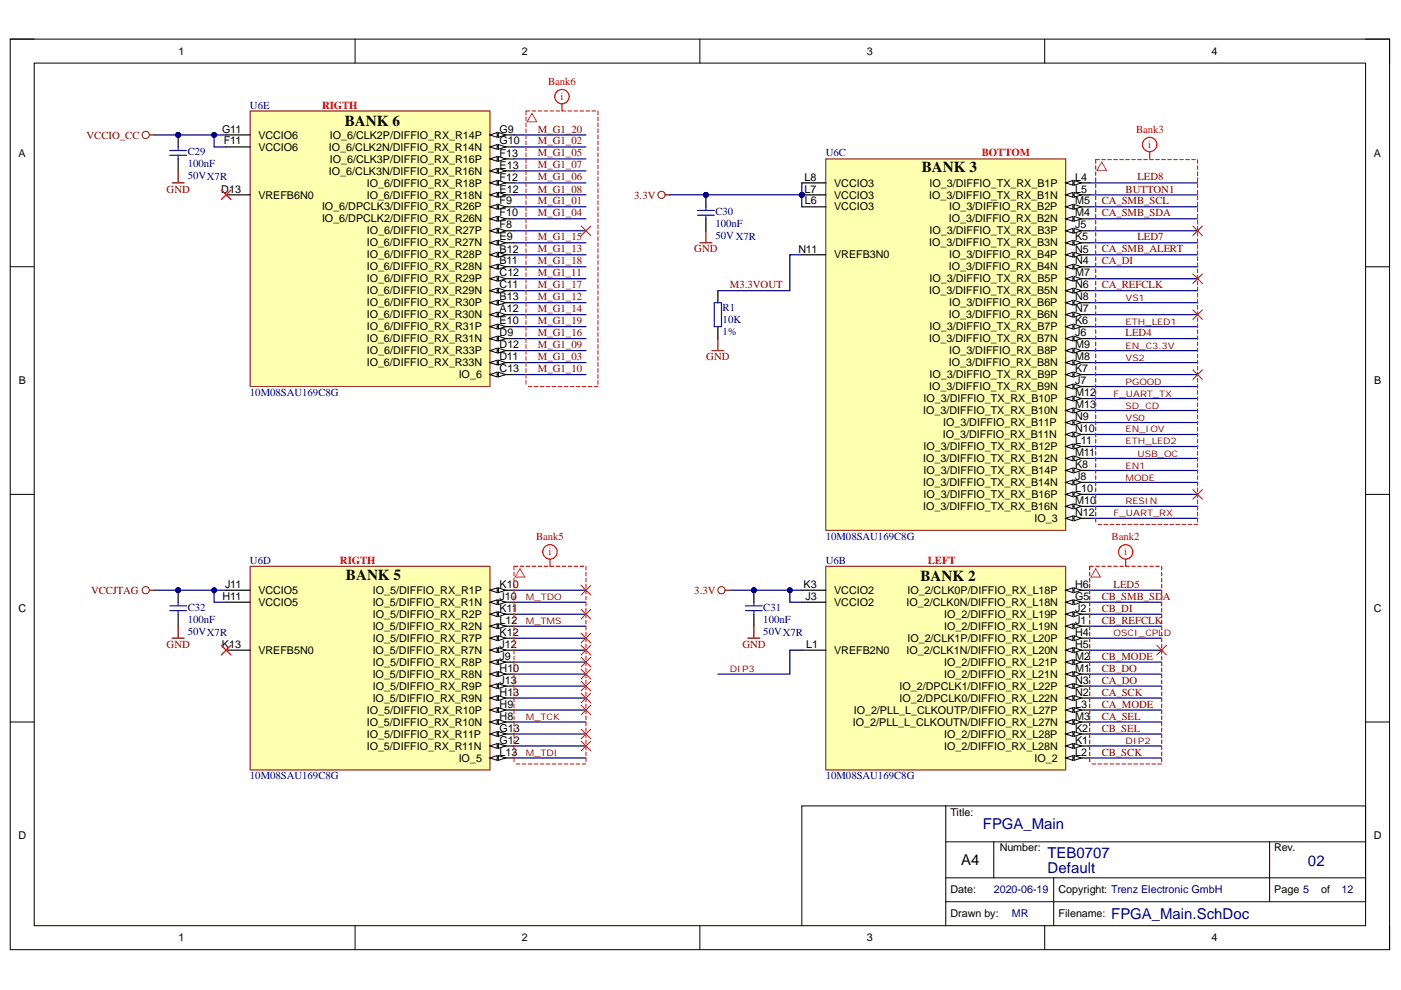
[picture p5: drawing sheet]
<svg xmlns="http://www.w3.org/2000/svg" width="297mm" height="210mm" viewBox="0 0 297 210" stroke-linecap="round" stroke-linejoin="round" font-family="sans-serif">
<defs><g id="words">
<g font-size="3.2">
<text x="73.1" y="26.6">BANK 6</text>
<text x="195.4" y="36.6">BANK 3</text>
<text x="73.3" y="122.9">BANK 5</text>
<text x="195.2" y="123.2">BANK 2</text>
<text x="203.8" y="183.4">A4</text>
</g>
<g font-size="3.2" fill="#000080">
<text x="208.4" y="175.8">FPGA_Main</text>
<text x="222.1" y="185.2">Default</text>
<text x="222.1" y="181.9">TEB0707</text>
<text x="277.3" y="183.6">02</text>
<text x="235.6" y="194.8">FPGA_Main.SchDoc</text>
</g>
<g font-size="2.3">
<text x="37.9" y="11.6">1</text>
<text x="110.7" y="11.6">2</text>
<text x="183.8" y="11.6">3</text>
<text x="256.9" y="11.6">4</text>
<text x="47.1" y="28.1">G11</text>
<text x="54.8" y="29.4">VCCIO6</text>
<text x="69.9" y="29.4">IO_6/CLK2P/DIFFIO_RX_R14P</text>
<text x="105.9" y="28.1">G9</text>
<text x="3.9" y="33.2">A</text>
<text x="47.5" y="30.6">F11</text>
<text x="54.8" y="31.9">VCCIO6</text>
<text x="69.8" y="31.9">IO_6/CLK2N/DIFFIO_RX_R14N</text>
<text x="69.9" y="34.5">IO_6/CLK3P/DIFFIO_RX_R16P</text>
<text x="105.9" y="30.6">G10</text>
<text x="105.9" y="33.2">F13</text>
<text x="105.9" y="35.8">E13</text>
<text x="291.3" y="33.2">A</text>
<text x="46.9" y="40.8">D13</text>
<text x="69.8" y="37">IO_6/CLK3N/DIFFIO_RX_R16N</text>
<text x="77.8" y="39.6">IO_6/DIFFIO_RX_R18P</text>
<text x="105.9" y="38.3">F12</text>
<text x="105.9" y="40.8">E12</text>
<text x="170.6" y="38.3">L8</text>
<text x="170.6" y="40.8">L7</text>
<text x="176.9" y="39.6">VCCIO3</text>
<text x="197.1" y="39.6">IO_3/DIFFIO_TX_RX_B1P</text>
<text x="228" y="40.8">L5</text>
<text x="228" y="38.3">L4</text>
<text x="54.8" y="42.1">VREFB6N0</text>
<text x="68.3" y="44.6">IO_6/DPCLK3/DIFFIO_RX_R26P</text>
<text x="68.3" y="47.2">IO_6/DPCLK2/DIFFIO_RX_R26N</text>
<text x="77.7" y="42.1">IO_6/DIFFIO_RX_R18N</text>
<text x="105.9" y="43.4">F9</text>
<text x="105.9" y="45.9">F10</text>
<text x="170.6" y="43.4">L6</text>
<text x="176.9" y="42.1">VCCIO3</text>
<text x="176.9" y="44.6">VCCIO3</text>
<text x="197" y="42.1">IO_3/DIFFIO_TX_RX_B1N</text>
<text x="201.2" y="47.2">IO_3/DIFFIO_RX_B2N</text>
<text x="201.2" y="44.6">IO_3/DIFFIO_RX_B2P</text>
<text x="228" y="45.9">M4</text>
<text x="228" y="43.4">M5</text>
<text x="77.7" y="52.2">IO_6/DIFFIO_RX_R27N</text>
<text x="77.8" y="49.7">IO_6/DIFFIO_RX_R27P</text>
<text x="105.9" y="48.4">F8</text>
<text x="105.9" y="53.5">B12</text>
<text x="105.9" y="51">E9</text>
<text x="169.3" y="53.5">N11</text>
<text x="197" y="52.2">IO_3/DIFFIO_TX_RX_B3N</text>
<text x="197.1" y="49.7">IO_3/DIFFIO_TX_RX_B3P</text>
<text x="228" y="51">K5</text>
<text x="228" y="48.4">J5</text>
<text x="228" y="53.5">N5</text>
<text x="77.7" y="57.3">IO_6/DIFFIO_RX_R28N</text>
<text x="77.8" y="54.8">IO_6/DIFFIO_RX_R28P</text>
<text x="77.8" y="59.9">IO_6/DIFFIO_RX_R29P</text>
<text x="105.9" y="56.1">B11</text>
<text x="105.9" y="58.6">C12</text>
<text x="176.9" y="54.8">VREFB3N0</text>
<text x="197.1" y="59.9">IO_3/DIFFIO_TX_RX_B5P</text>
<text x="201.2" y="57.3">IO_3/DIFFIO_RX_B4N</text>
<text x="201.2" y="54.8">IO_3/DIFFIO_RX_B4P</text>
<text x="228" y="56.1">N4</text>
<text x="228" y="58.6">M7</text>
<text x="77.7" y="62.4">IO_6/DIFFIO_RX_R29N</text>
<text x="77.8" y="64.9">IO_6/DIFFIO_RX_R30P</text>
<text x="105.9" y="63.7">B13</text>
<text x="105.9" y="61.1">C11</text>
<text x="197" y="62.4">IO_3/DIFFIO_TX_RX_B5N</text>
<text x="201.2" y="64.9">IO_3/DIFFIO_RX_B6P</text>
<text x="228" y="61.1">N6</text>
<text x="228" y="63.7">N8</text>
<text x="77.7" y="67.5">IO_6/DIFFIO_RX_R30N</text>
<text x="77.8" y="70">IO_6/DIFFIO_RX_R31P</text>
<text x="105.9" y="66.2">A12</text>
<text x="105.9" y="68.8">E10</text>
<text x="105.9" y="71.3">D9</text>
<text x="197.1" y="70">IO_3/DIFFIO_TX_RX_B7P</text>
<text x="201.2" y="67.5">IO_3/DIFFIO_RX_B6N</text>
<text x="228" y="66.2">N7</text>
<text x="228" y="71.3">J6</text>
<text x="228" y="68.8">K6</text>
<text x="77.7" y="72.6">IO_6/DIFFIO_RX_R31N</text>
<text x="77.7" y="77.7">IO_6/DIFFIO_RX_R33N</text>
<text x="77.8" y="75.1">IO_6/DIFFIO_RX_R33P</text>
<text x="105.9" y="73.8">D12</text>
<text x="105.9" y="76.4">D11</text>
<text x="197" y="72.6">IO_3/DIFFIO_TX_RX_B7N</text>
<text x="201.2" y="77.7">IO_3/DIFFIO_RX_B8N</text>
<text x="201.2" y="75.1">IO_3/DIFFIO_RX_B8P</text>
<text x="228" y="76.4">M8</text>
<text x="228" y="73.8">M9</text>
<text x="4" y="81.5">B</text>
<text x="97.2" y="80.2">IO_6</text>
<text x="105.9" y="78.9">C13</text>
<text x="197" y="82.7">IO_3/DIFFIO_TX_RX_B9N</text>
<text x="197.1" y="80.2">IO_3/DIFFIO_TX_RX_B9P</text>
<text x="228" y="81.5">J7</text>
<text x="228" y="78.9">K7</text>
<text x="291.4" y="81.5">B</text>
<text x="195.8" y="87.8">IO_3/DIFFIO_TX_RX_B10N</text>
<text x="195.8" y="85.3">IO_3/DIFFIO_TX_RX_B10P</text>
<text x="228" y="86.5">M13</text>
<text x="228" y="84">M12</text>
<text x="228" y="89.1">N9</text>
<text x="195.8" y="95.4">IO_3/DIFFIO_TX_RX_B12P</text>
<text x="199.9" y="92.9">IO_3/DIFFIO_RX_B11N</text>
<text x="200" y="90.3">IO_3/DIFFIO_RX_B11P</text>
<text x="228" y="91.6">N10</text>
<text x="228" y="94.1">L11</text>
<text x="195.8" y="98">IO_3/DIFFIO_TX_RX_B12N</text>
<text x="195.8" y="100.5">IO_3/DIFFIO_TX_RX_B14P</text>
<text x="228" y="96.7">M11</text>
<text x="228" y="101.8">J8</text>
<text x="228" y="99.3">K8</text>
<text x="195.8" y="103.1">IO_3/DIFFIO_TX_RX_B14N</text>
<text x="195.8" y="105.6">IO_3/DIFFIO_TX_RX_B16P</text>
<text x="228" y="106.9">M10</text>
<text x="228" y="104.3">L10</text>
<text x="195.8" y="108.1">IO_3/DIFFIO_TX_RX_B16N</text>
<text x="219.3" y="110.7">IO_3</text>
<text x="228" y="109.4">N12</text>
<text x="47.7" y="124.7">J11</text>
<text x="54.8" y="125.9">VCCIO5</text>
<text x="79.1" y="125.9">IO_5/DIFFIO_RX_R1P</text>
<text x="105.9" y="124.7">K10</text>
<text x="170.4" y="124.7">K3</text>
<text x="176.9" y="125.9">VCCIO2</text>
<text x="192.4" y="125.9">IO_2/CLK0P/DIFFIO_RX_L18P</text>
<text x="228" y="124.7">H6</text>
<text x="3.9" y="129.7">C</text>
<text x="47.2" y="127.2">H11</text>
<text x="54.8" y="128.5">VCCIO5</text>
<text x="79" y="128.5">IO_5/DIFFIO_RX_R1N</text>
<text x="79.1" y="131">IO_5/DIFFIO_RX_R2P</text>
<text x="105.9" y="129.7">K11</text>
<text x="105.9" y="127.2">J10</text>
<text x="170.8" y="127.2">J3</text>
<text x="176.9" y="128.5">VCCIO2</text>
<text x="192.2" y="128.5">IO_2/CLK0N/DIFFIO_RX_L18N</text>
<text x="200.2" y="131">IO_2/DIFFIO_RX_L19P</text>
<text x="228" y="129.7">J2</text>
<text x="228" y="127.2">G5</text>
<text x="291.3" y="129.7">C</text>
<text x="47" y="137.3">K13</text>
<text x="79" y="133.5">IO_5/DIFFIO_RX_R2N</text>
<text x="79.1" y="136.1">IO_5/DIFFIO_RX_R7P</text>
<text x="105.9" y="132.3">L12</text>
<text x="105.9" y="134.8">K12</text>
<text x="105.9" y="137.3">J12</text>
<text x="170.9" y="137.3">L1</text>
<text x="192.4" y="136.1">IO_2/CLK1P/DIFFIO_RX_L20P</text>
<text x="200.2" y="133.5">IO_2/DIFFIO_RX_L19N</text>
<text x="228" y="132.3">J1</text>
<text x="228" y="137.3">H5</text>
<text x="228" y="134.8">H4</text>
<text x="54.8" y="138.6">VREFB5N0</text>
<text x="79" y="138.6">IO_5/DIFFIO_RX_R7N</text>
<text x="79" y="143.7">IO_5/DIFFIO_RX_R8N</text>
<text x="79.1" y="141.2">IO_5/DIFFIO_RX_R8P</text>
<text x="105.9" y="139.9">J9</text>
<text x="105.9" y="142.4">H10</text>
<text x="176.9" y="138.6">VREFB2N0</text>
<text x="192.2" y="138.6">IO_2/CLK1N/DIFFIO_RX_L20N</text>
<text x="200.2" y="143.7">IO_2/DIFFIO_RX_L21N</text>
<text x="200.2" y="141.2">IO_2/DIFFIO_RX_L21P</text>
<text x="228" y="142.4">M1</text>
<text x="228" y="139.9">M2</text>
<text x="79" y="148.8">IO_5/DIFFIO_RX_R9N</text>
<text x="79.1" y="146.2">IO_5/DIFFIO_RX_R9P</text>
<text x="105.9" y="145">J13</text>
<text x="105.9" y="147.5">H13</text>
<text x="190.7" y="148.8">IO_2/DPCLK0/DIFFIO_RX_L22N</text>
<text x="190.7" y="146.2">IO_2/DPCLK1/DIFFIO_RX_L22P</text>
<text x="228" y="147.5">N2</text>
<text x="228" y="145">N3</text>
<text x="77.7" y="153.9">IO_5/DIFFIO_RX_R10N</text>
<text x="77.8" y="151.3">IO_5/DIFFIO_RX_R10P</text>
<text x="105.9" y="150.1">H9</text>
<text x="105.9" y="155.1">G13</text>
<text x="105.9" y="152.6">H8</text>
<text x="180.8" y="153.9">IO_2/PLL_L_CLKOUTN/DIFFIO_RX_L27N</text>
<text x="181" y="151.3">IO_2/PLL_L_CLKOUTP/DIFFIO_RX_L27P</text>
<text x="228" y="155.1">K2</text>
<text x="228" y="152.6">M3</text>
<text x="228" y="150.1">L3</text>
<text x="77.7" y="158.9">IO_5/DIFFIO_RX_R11N</text>
<text x="77.8" y="156.4">IO_5/DIFFIO_RX_R11P</text>
<text x="97.2" y="161.5">IO_5</text>
<text x="105.9" y="160.2">L13</text>
<text x="105.9" y="157.7">G12</text>
<text x="200.2" y="158.9">IO_2/DIFFIO_RX_L28N</text>
<text x="200.2" y="156.4">IO_2/DIFFIO_RX_L28P</text>
<text x="219.3" y="161.5">IO_2</text>
<text x="228" y="160.2">L2</text>
<text x="228" y="157.7">K1</text>
<text x="201.5" y="172.9">Title:</text>
<text x="3.9" y="178">D</text>
<text x="291.3" y="178">D</text>
<text x="212" y="180.5">Number:</text>
<text x="270.2" y="180.5">Rev.</text>
<text x="201.5" y="189.4">Date:</text>
<text x="224.4" y="189.4">Copyright: Trenz Electronic GmbH</text>
<text x="270.2" y="189.4">Page 5</text>
<text x="280.1" y="189.4">of</text>
<text x="201.5" y="194.5">Drawn by:</text>
<text x="224.4" y="194.5">Filename:</text>
<text x="37.9" y="199.6">1</text>
<text x="110.7" y="199.6">2</text>
<text x="183.8" y="199.6">3</text>
<text x="256.9" y="199.6">4</text>
</g>
<g font-size="2.3" fill="#f00">
<text x="116.2" y="18">Bank6</text>
<text x="68.3" y="23">RIGTH</text>
<text x="118.9" y="21.3">i</text>
<text x="240.9" y="28.1">Bank3</text>
<text x="208.2" y="33.2">BOTTOM</text>
<text x="243.4" y="31.4">i</text>
<text x="72.1" y="119.5">RIGTH</text>
<text x="113.7" y="114.5">Bank5</text>
<text x="116.3" y="117.8">i</text>
<text x="196.7" y="119.5">LEFT</text>
<text x="235.7" y="114.5">Bank2</text>
<text x="238.4" y="117.8">i</text>
</g>
<g font-size="2.3" fill="#000080">
<text x="53" y="23">U6E</text>
<text x="39.8" y="32.9">C29</text>
<text x="39.8" y="35.5">100nF</text>
<text x="175.1" y="33.2">U6C</text>
<text x="39.8" y="38">50VX7R</text>
<text x="151.7" y="45.6">C30</text>
<text x="151.7" y="50.7">50VX7R</text>
<text x="151.7" y="48.2">100nF</text>
<text x="153.2" y="66">R1</text>
<text x="153.2" y="71">1%</text>
<text x="153.2" y="68.5">10K</text>
<text x="53" y="84">10M08SAU169C8G</text>
<text x="53" y="119.5">U6D</text>
<text x="175.1" y="119.5">U6B</text>
<text x="175.1" y="114.5">10M08SAU169C8G</text>
<text x="39.8" y="129.5">C32</text>
<text x="161.8" y="129.5">C31</text>
<text x="39.8" y="134.5">50VX7R</text>
<text x="39.8" y="132">100nF</text>
<text x="161.8" y="134.5">50VX7R</text>
<text x="161.8" y="132">100nF</text>
<text x="53" y="165.3">10M08SAU169C8G</text>
<text x="175.1" y="165.3">10M08SAU169C8G</text>
<text x="210.7" y="189.4">2020-06-19</text>
<text x="284.4" y="189.4">12</text>
<text x="214.5" y="194.5">MR</text>
</g>
<g font-size="2.3" fill="#800000">
<text x="18.4" y="29.4">VCCIO_CC</text>
<text x="114" y="28.1">M_G1_20</text>
<text x="114" y="30.6">M_G1_02</text>
<text x="114" y="33.2">M_G1_05</text>
<text x="114" y="35.7">M_G1_07</text>
<text x="35.3" y="40.8">GND</text>
<text x="114" y="38.2">M_G1_06</text>
<text x="114" y="40.8">M_G1_08</text>
<text x="238.7" y="40.8">BUTTON1</text>
<text x="241.2" y="38.2">LED8</text>
<text x="114" y="43.4">M_G1_01</text>
<text x="114" y="45.9">M_G1_04</text>
<text x="134.5" y="42.1">3.3V</text>
<text x="233.6" y="45.9">CA_SMB_SDA</text>
<text x="233.6" y="43.4">CA_SMB_SCL</text>
<text x="114" y="53.5">M_G1_13</text>
<text x="114" y="51">M_G1_15</text>
<text x="147.2" y="53.5">GND</text>
<text x="233.6" y="53.5">CA_SMB_ALERT</text>
<text x="241.2" y="51">LED7</text>
<text x="114" y="58.6">M_G1_11</text>
<text x="114" y="56">M_G1_18</text>
<text x="233.6" y="56">CA_DI</text>
<text x="114" y="63.7">M_G1_12</text>
<text x="114" y="61.1">M_G1_17</text>
<text x="154.7" y="61.1">M3.3VOUT</text>
<text x="233.6" y="61.1">CA_REFCLK</text>
<text x="114" y="66.2">M_G1_14</text>
<text x="114" y="71.3">M_G1_16</text>
<text x="114" y="68.8">M_G1_19</text>
<text x="238.7" y="71.3">LED4</text>
<text x="114" y="76.4">M_G1_03</text>
<text x="114" y="73.8">M_G1_09</text>
<text x="149.7" y="76.4">GND</text>
<text x="114" y="78.9">M_G1_10</text>
<text x="19.3" y="125.9">VCCJTAG</text>
<text x="147.2" y="125.9">3.3V</text>
<text x="236.1" y="124.6">LED5</text>
<text x="233.6" y="127.2">CB_SMB_SDA</text>
<text x="233.6" y="129.7">CB_DI</text>
<text x="35.3" y="137.3">GND</text>
<text x="157.4" y="137.3">GND</text>
<text x="233.6" y="132.3">CB_REFCLK</text>
<text x="233.6" y="142.4">CB_DO</text>
<text x="233.6" y="139.9">CB_MODE</text>
<text x="233.6" y="147.5">CA_SCK</text>
<text x="233.6" y="144.9">CA_DO</text>
<text x="233.6" y="152.6">CA_SEL</text>
<text x="233.6" y="155.1">CB_SEL</text>
<text x="233.6" y="150.1">CA_MODE</text>
<text x="233.6" y="160.2">CB_SCK</text>
</g>
<g font-size="1.9" fill="#800000">
<text x="238.7" y="63.8">VS1</text>
<text x="238.7" y="68.8">ETH_LED1</text>
<text x="238.7" y="73.9">EN_C3.3V</text>
<text x="238.7" y="76.5">VS2</text>
<text x="238.7" y="81.6">PGOOD</text>
<text x="236.1" y="84.1">F_UART_TX</text>
<text x="238.7" y="89.2">VS0</text>
<text x="238.7" y="86.6">SD_CD</text>
<text x="238.7" y="94.2">ETH_LED2</text>
<text x="238.7" y="91.7">EN_IOV</text>
<text x="238.7" y="99.3">EN1</text>
<text x="238.7" y="101.9">MODE</text>
<text x="241.2" y="96.8">USB_OC</text>
<text x="238.7" y="107">RESIN</text>
<text x="236.1" y="109.5">F_UART_RX</text>
<text x="111.5" y="127.3">M_TDO</text>
<text x="111.5" y="132.3">M_TMS</text>
<text x="236.1" y="134.9">OSCI_CPLD</text>
<text x="154.7" y="142.5">DIP3</text>
<text x="111.5" y="152.7">M_TCK</text>
<text x="111.5" y="160.3">M_TDI</text>
<text x="238.7" y="157.7">DIP2</text>
</g>
</g></defs>
<path d="M2.2 8.3h292.4v193.1h-292.4z" fill="none" stroke="#000" stroke-width=".21"/>
<path d="M7.3 13.4h282.2v182.9h-282.2z" fill-rule="evenodd" fill="#fff"/>
<g fill="none" stroke="#000" stroke-width=".21">
<path d="M2.2 8.3h5.1M7.3 13.4h282.2v182.9h-282.2zM75.3 8.3v5.1M148.4 8.3v5.1M221.5 8.3v5.1M289.5 8.3h5.1v5.1M2.2 56.6h5.1M289.5 56.6h5.1M2.2 104.8h5.1M289.5 104.8h5.1M2.2 153.1h5.1M289.5 153.1h5.1"/>
<path d="M200.5 170.9v25.4M200.5 178.5h89M210.7 178.5v7.6M269.2 178.5v12.7M75.3 196.3v5.1M148.4 196.3v5.1M200.5 191.2h89v-20.3h-119.5v25.4M200.5 186.1h89M221.5 196.3v5.1M223.4 186.1v10.2M294.6 196.3v5.1"/>
</g>
<path d="M175.1 120.1h50.9v43.1h-50.9z" fill-rule="evenodd" fill="#ffffb0"/>
<path d="M175.1 120.1h50.9v43.1h-50.9z" fill="none" stroke="#800000" stroke-width=".21"/>
<path d="M226 132.8h5" fill="none" stroke="#000" stroke-width=".25"/>
<path d="M226 132.8l1.5-.5v1z" fill="#f8fcff"/>
<path d="M226 132.8l1.5-.5v1z" fill="none" stroke="#000" stroke-width=".21"/>
<path d="M227.7 132.3l1.6 .5-1.6 .5z" fill="#f8fcff"/>
<path d="M227.7 132.3l1.6 .5-1.6 .5z" fill="none" stroke="#000" stroke-width=".21"/>
<path d="M226 130.2h5" fill="none" stroke="#000" stroke-width=".25"/>
<path d="M226 130.2l1.5-.5v1z" fill="#f8fcff"/>
<path d="M226 130.2l1.5-.5v1z" fill="none" stroke="#000" stroke-width=".21"/>
<path d="M227.7 129.7l1.6 .5-1.6 .5z" fill="#f8fcff"/>
<path d="M227.7 129.7l1.6 .5-1.6 .5z" fill="none" stroke="#000" stroke-width=".21"/>
<path d="M226 142.9h5" fill="none" stroke="#000" stroke-width=".25"/>
<path d="M226 142.9l1.5-.5v1z" fill="#f8fcff"/>
<path d="M226 142.9l1.5-.5v1z" fill="none" stroke="#000" stroke-width=".21"/>
<path d="M227.7 142.4l1.6 .5-1.6 .5z" fill="#f8fcff"/>
<path d="M227.7 142.4l1.6 .5-1.6 .5z" fill="none" stroke="#000" stroke-width=".21"/>
<path d="M226 140.4h5" fill="none" stroke="#000" stroke-width=".25"/>
<path d="M226 140.4l1.5-.5v1z" fill="#f8fcff"/>
<path d="M226 140.4l1.5-.5v1z" fill="none" stroke="#000" stroke-width=".21"/>
<path d="M227.7 139.9l1.6 .5-1.6 .5z" fill="#f8fcff"/>
<path d="M227.7 139.9l1.6 .5-1.6 .5z" fill="none" stroke="#000" stroke-width=".21"/>
<path d="M226 160.7h5" fill="none" stroke="#000" stroke-width=".25"/>
<path d="M226 160.7l1.5-.5v1z" fill="#f8fcff"/>
<path d="M226 160.7l1.5-.5v1z" fill="none" stroke="#000" stroke-width=".21"/>
<path d="M227.7 160.2l1.6 .5-1.6 .5z" fill="#f8fcff"/>
<path d="M227.7 160.2l1.6 .5-1.6 .5z" fill="none" stroke="#000" stroke-width=".21"/>
<path d="M226 158.2h5" fill="none" stroke="#000" stroke-width=".25"/>
<path d="M226 158.2l1.5-.5v1z" fill="#f8fcff"/>
<path d="M226 158.2l1.5-.5v1z" fill="none" stroke="#000" stroke-width=".21"/>
<path d="M227.7 157.7l1.6 .5-1.6 .5z" fill="#f8fcff"/>
<path d="M227.7 157.7l1.6 .5-1.6 .5z" fill="none" stroke="#000" stroke-width=".21"/>
<path d="M226 155.6h5" fill="none" stroke="#000" stroke-width=".25"/>
<path d="M226 155.6l1.5-.5v1z" fill="#f8fcff"/>
<path d="M226 155.6l1.5-.5v1z" fill="none" stroke="#000" stroke-width=".21"/>
<path d="M227.7 155.1l1.6 .5-1.6 .5z" fill="#f8fcff"/>
<path d="M227.7 155.1l1.6 .5-1.6 .5z" fill="none" stroke="#000" stroke-width=".21"/>
<path d="M226 153.1h5" fill="none" stroke="#000" stroke-width=".25"/>
<path d="M226 153.1l1.5-.5v1z" fill="#f8fcff"/>
<path d="M226 153.1l1.5-.5v1z" fill="none" stroke="#000" stroke-width=".21"/>
<path d="M227.7 152.6l1.6 .5-1.6 .5z" fill="#f8fcff"/>
<path d="M227.7 152.6l1.6 .5-1.6 .5z" fill="none" stroke="#000" stroke-width=".21"/>
<path d="M226 150.5h5" fill="none" stroke="#000" stroke-width=".25"/>
<path d="M226 150.5l1.5-.5v1.1z" fill="#f8fcff"/>
<path d="M226 150.5l1.5-.5v1.1z" fill="none" stroke="#000" stroke-width=".21"/>
<path d="M227.7 150l1.6 .5-1.6 .6z" fill="#f8fcff"/>
<path d="M227.7 150l1.6 .5-1.6 .6z" fill="none" stroke="#000" stroke-width=".21"/>
<path d="M226 127.7h5" fill="none" stroke="#000" stroke-width=".25"/>
<path d="M226 127.7l1.5-.5v1z" fill="#f8fcff"/>
<path d="M226 127.7l1.5-.5v1z" fill="none" stroke="#000" stroke-width=".21"/>
<path d="M227.7 127.2l1.6 .5-1.6 .5z" fill="#f8fcff"/>
<path d="M227.7 127.2l1.6 .5-1.6 .5z" fill="none" stroke="#000" stroke-width=".21"/>
<path d="M226 125.1h5" fill="none" stroke="#000" stroke-width=".25"/>
<path d="M226 125.1l1.5-.5v1z" fill="#f8fcff"/>
<path d="M226 125.1l1.5-.5v1z" fill="none" stroke="#000" stroke-width=".21"/>
<path d="M227.7 124.6l1.6 .5-1.6 .5z" fill="#f8fcff"/>
<path d="M227.7 124.6l1.6 .5-1.6 .5z" fill="none" stroke="#000" stroke-width=".21"/>
<path d="M226 137.9h5" fill="none" stroke="#000" stroke-width=".25"/>
<path d="M226 137.9l1.5-.6v1.1z" fill="#f8fcff"/>
<path d="M226 137.9l1.5-.6v1.1z" fill="none" stroke="#000" stroke-width=".21"/>
<path d="M227.7 137.3l1.6 .6-1.6 .5z" fill="#f8fcff"/>
<path d="M227.7 137.3l1.6 .6-1.6 .5z" fill="none" stroke="#000" stroke-width=".21"/>
<path d="M226 135.3h5" fill="none" stroke="#000" stroke-width=".25"/>
<path d="M226 135.3l1.5-.5v1z" fill="#f8fcff"/>
<path d="M226 135.3l1.5-.5v1z" fill="none" stroke="#000" stroke-width=".21"/>
<path d="M227.7 134.8l1.6 .5-1.6 .5z" fill="#f8fcff"/>
<path d="M227.7 134.8l1.6 .5-1.6 .5z" fill="none" stroke="#000" stroke-width=".21"/>
<path d="M226 148h5" fill="none" stroke="#000" stroke-width=".25"/>
<path d="M226 148l1.5-.5v1z" fill="#f8fcff"/>
<path d="M226 148l1.5-.5v1z" fill="none" stroke="#000" stroke-width=".21"/>
<path d="M227.7 147.5l1.6 .5-1.6 .5z" fill="#f8fcff"/>
<path d="M227.7 147.5l1.6 .5-1.6 .5z" fill="none" stroke="#000" stroke-width=".21"/>
<path d="M226 145.5h5" fill="none" stroke="#000" stroke-width=".25"/>
<path d="M226 145.5l1.5-.5v1z" fill="#f8fcff"/>
<path d="M226 145.5l1.5-.5v1z" fill="none" stroke="#000" stroke-width=".21"/>
<path d="M227.7 145l1.6 .5-1.6 .5z" fill="#f8fcff"/>
<path d="M227.7 145l1.6 .5-1.6 .5z" fill="none" stroke="#000" stroke-width=".21"/>
<path d="M170 137.9h5.1M170 125.1h5.1M170 127.7h5.1" fill="none" stroke="#000" stroke-width=".25"/>
<circle cx="170" cy="41.3" r=".51" fill="#000080"/>
<circle cx="170" cy="41.3" r=".51" fill="none" stroke="#000080" stroke-width=".21"/>
<path d="M175.1 33.7h50.9v78.7h-50.9z" fill-rule="evenodd" fill="#ffffb0"/>
<path d="M175.1 33.7h50.9v78.7h-50.9z" fill="none" stroke="#800000" stroke-width=".21"/>
<path d="M226 41.3h5" fill="none" stroke="#000" stroke-width=".25"/>
<path d="M226 41.3l1.5-.5v1z" fill="#f8fcff"/>
<path d="M226 41.3l1.5-.5v1z" fill="none" stroke="#000" stroke-width=".21"/>
<path d="M227.7 40.8l1.6 .5-1.6 .5z" fill="#f8fcff"/>
<path d="M227.7 40.8l1.6 .5-1.6 .5z" fill="none" stroke="#000" stroke-width=".21"/>
<path d="M226 46.4h5" fill="none" stroke="#000" stroke-width=".25"/>
<path d="M226 46.4l1.5-.5v1z" fill="#f8fcff"/>
<path d="M226 46.4l1.5-.5v1z" fill="none" stroke="#000" stroke-width=".21"/>
<path d="M227.7 45.9l1.6 .5-1.6 .5z" fill="#f8fcff"/>
<path d="M227.7 45.9l1.6 .5-1.6 .5z" fill="none" stroke="#000" stroke-width=".21"/>
<path d="M226 38.8h5" fill="none" stroke="#000" stroke-width=".25"/>
<path d="M226 38.8l1.5-.5v1z" fill="#f8fcff"/>
<path d="M226 38.8l1.5-.5v1z" fill="none" stroke="#000" stroke-width=".21"/>
<path d="M227.7 38.3l1.6 .5-1.6 .5z" fill="#f8fcff"/>
<path d="M227.7 38.3l1.6 .5-1.6 .5z" fill="none" stroke="#000" stroke-width=".21"/>
<path d="M226 43.9h5" fill="none" stroke="#000" stroke-width=".25"/>
<path d="M226 43.9l1.5-.6v1.1z" fill="#f8fcff"/>
<path d="M226 43.9l1.5-.6v1.1z" fill="none" stroke="#000" stroke-width=".21"/>
<path d="M227.7 43.3l1.6 .6-1.6 .5z" fill="#f8fcff"/>
<path d="M227.7 43.3l1.6 .6-1.6 .5z" fill="none" stroke="#000" stroke-width=".21"/>
<path d="M226 51.5h5" fill="none" stroke="#000" stroke-width=".25"/>
<path d="M226 51.5l1.5-.5v1z" fill="#f8fcff"/>
<path d="M226 51.5l1.5-.5v1z" fill="none" stroke="#000" stroke-width=".21"/>
<path d="M227.7 51l1.6 .5-1.6 .5z" fill="#f8fcff"/>
<path d="M227.7 51l1.6 .5-1.6 .5z" fill="none" stroke="#000" stroke-width=".21"/>
<path d="M226 56.6h5" fill="none" stroke="#000" stroke-width=".25"/>
<path d="M226 56.6l1.5-.6v1.1z" fill="#f8fcff"/>
<path d="M226 56.6l1.5-.6v1.1z" fill="none" stroke="#000" stroke-width=".21"/>
<path d="M227.7 56l1.6 .6-1.6 .5z" fill="#f8fcff"/>
<path d="M227.7 56l1.6 .6-1.6 .5z" fill="none" stroke="#000" stroke-width=".21"/>
<path d="M226 48.9h5" fill="none" stroke="#000" stroke-width=".25"/>
<path d="M226 48.9l1.5-.5v1z" fill="#f8fcff"/>
<path d="M226 48.9l1.5-.5v1z" fill="none" stroke="#000" stroke-width=".21"/>
<path d="M227.7 48.4l1.6 .5-1.6 .5z" fill="#f8fcff"/>
<path d="M227.7 48.4l1.6 .5-1.6 .5z" fill="none" stroke="#000" stroke-width=".21"/>
<path d="M226 54h5" fill="none" stroke="#000" stroke-width=".25"/>
<path d="M226 54l1.5-.5v1z" fill="#f8fcff"/>
<path d="M226 54l1.5-.5v1z" fill="none" stroke="#000" stroke-width=".21"/>
<path d="M227.7 53.5l1.6 .5-1.6 .5z" fill="#f8fcff"/>
<path d="M227.7 53.5l1.6 .5-1.6 .5z" fill="none" stroke="#000" stroke-width=".21"/>
<path d="M226 61.6h5" fill="none" stroke="#000" stroke-width=".25"/>
<path d="M226 61.6l1.5-.5v1z" fill="#f8fcff"/>
<path d="M226 61.6l1.5-.5v1z" fill="none" stroke="#000" stroke-width=".21"/>
<path d="M227.7 61.1l1.6 .5-1.6 .5z" fill="#f8fcff"/>
<path d="M227.7 61.1l1.6 .5-1.6 .5z" fill="none" stroke="#000" stroke-width=".21"/>
<path d="M226 66.7h5" fill="none" stroke="#000" stroke-width=".25"/>
<path d="M226 66.7l1.5-.5v1z" fill="#f8fcff"/>
<path d="M226 66.7l1.5-.5v1z" fill="none" stroke="#000" stroke-width=".21"/>
<path d="M227.7 66.2l1.6 .5-1.6 .5z" fill="#f8fcff"/>
<path d="M227.7 66.2l1.6 .5-1.6 .5z" fill="none" stroke="#000" stroke-width=".21"/>
<path d="M226 59.1h5" fill="none" stroke="#000" stroke-width=".25"/>
<path d="M226 59.1l1.5-.5v1z" fill="#f8fcff"/>
<path d="M226 59.1l1.5-.5v1z" fill="none" stroke="#000" stroke-width=".21"/>
<path d="M227.7 58.6l1.6 .5-1.6 .5z" fill="#f8fcff"/>
<path d="M227.7 58.6l1.6 .5-1.6 .5z" fill="none" stroke="#000" stroke-width=".21"/>
<path d="M226 64.2h5" fill="none" stroke="#000" stroke-width=".25"/>
<path d="M226 64.2l1.5-.5v1z" fill="#f8fcff"/>
<path d="M226 64.2l1.5-.5v1z" fill="none" stroke="#000" stroke-width=".21"/>
<path d="M227.7 63.7l1.6 .5-1.6 .5z" fill="#f8fcff"/>
<path d="M227.7 63.7l1.6 .5-1.6 .5z" fill="none" stroke="#000" stroke-width=".21"/>
<path d="M226 71.8h5" fill="none" stroke="#000" stroke-width=".25"/>
<path d="M226 71.8l1.5-.5v1z" fill="#f8fcff"/>
<path d="M226 71.8l1.5-.5v1z" fill="none" stroke="#000" stroke-width=".21"/>
<path d="M227.7 71.3l1.6 .5-1.6 .5z" fill="#f8fcff"/>
<path d="M227.7 71.3l1.6 .5-1.6 .5z" fill="none" stroke="#000" stroke-width=".21"/>
<path d="M226 76.9h5" fill="none" stroke="#000" stroke-width=".25"/>
<path d="M226 76.9l1.5-.5v1z" fill="#f8fcff"/>
<path d="M226 76.9l1.5-.5v1z" fill="none" stroke="#000" stroke-width=".21"/>
<path d="M227.7 76.4l1.6 .5-1.6 .5z" fill="#f8fcff"/>
<path d="M227.7 76.4l1.6 .5-1.6 .5z" fill="none" stroke="#000" stroke-width=".21"/>
<path d="M226 69.3h5" fill="none" stroke="#000" stroke-width=".25"/>
<path d="M226 69.3l1.5-.5v1z" fill="#f8fcff"/>
<path d="M226 69.3l1.5-.5v1z" fill="none" stroke="#000" stroke-width=".21"/>
<path d="M227.7 68.8l1.6 .5-1.6 .5z" fill="#f8fcff"/>
<path d="M227.7 68.8l1.6 .5-1.6 .5z" fill="none" stroke="#000" stroke-width=".21"/>
<path d="M226 74.3h5" fill="none" stroke="#000" stroke-width=".25"/>
<path d="M226 74.3l1.5-.5v1z" fill="#f8fcff"/>
<path d="M226 74.3l1.5-.5v1z" fill="none" stroke="#000" stroke-width=".21"/>
<path d="M227.7 73.8l1.6 .5-1.6 .5z" fill="#f8fcff"/>
<path d="M227.7 73.8l1.6 .5-1.6 .5z" fill="none" stroke="#000" stroke-width=".21"/>
<path d="M226 82h5" fill="none" stroke="#000" stroke-width=".25"/>
<path d="M226 82l1.5-.6v1.1z" fill="#f8fcff"/>
<path d="M226 82l1.5-.6v1.1z" fill="none" stroke="#000" stroke-width=".21"/>
<path d="M227.7 81.4l1.6 .6-1.6 .5z" fill="#f8fcff"/>
<path d="M227.7 81.4l1.6 .6-1.6 .5z" fill="none" stroke="#000" stroke-width=".21"/>
<path d="M226 79.4h5" fill="none" stroke="#000" stroke-width=".25"/>
<path d="M226 79.4l1.5-.5v1z" fill="#f8fcff"/>
<path d="M226 79.4l1.5-.5v1z" fill="none" stroke="#000" stroke-width=".21"/>
<path d="M227.7 78.9l1.6 .5-1.6 .5z" fill="#f8fcff"/>
<path d="M227.7 78.9l1.6 .5-1.6 .5z" fill="none" stroke="#000" stroke-width=".21"/>
<path d="M226 109.9h5" fill="none" stroke="#000" stroke-width=".25"/>
<path d="M226 109.9l1.5-.5v1z" fill="#f8fcff"/>
<path d="M226 109.9l1.5-.5v1z" fill="none" stroke="#000" stroke-width=".21"/>
<path d="M227.7 109.4l1.6 .5-1.6 .5z" fill="#f8fcff"/>
<path d="M227.7 109.4l1.6 .5-1.6 .5z" fill="none" stroke="#000" stroke-width=".21"/>
<path d="M226 87h5" fill="none" stroke="#000" stroke-width=".25"/>
<path d="M226 87l1.5-.5v1z" fill="#f8fcff"/>
<path d="M226 87l1.5-.5v1z" fill="none" stroke="#000" stroke-width=".21"/>
<path d="M227.7 86.5l1.6 .5-1.6 .5z" fill="#f8fcff"/>
<path d="M227.7 86.5l1.6 .5-1.6 .5z" fill="none" stroke="#000" stroke-width=".21"/>
<path d="M226 92.1h5" fill="none" stroke="#000" stroke-width=".25"/>
<path d="M226 92.1l1.5-.5v1z" fill="#f8fcff"/>
<path d="M226 92.1l1.5-.5v1z" fill="none" stroke="#000" stroke-width=".21"/>
<path d="M227.7 91.6l1.6 .5-1.6 .5z" fill="#f8fcff"/>
<path d="M227.7 91.6l1.6 .5-1.6 .5z" fill="none" stroke="#000" stroke-width=".21"/>
<path d="M226 84.5h5" fill="none" stroke="#000" stroke-width=".25"/>
<path d="M226 84.5l1.5-.5v1z" fill="#f8fcff"/>
<path d="M226 84.5l1.5-.5v1z" fill="none" stroke="#000" stroke-width=".21"/>
<path d="M227.7 84l1.6 .5-1.6 .5z" fill="#f8fcff"/>
<path d="M227.7 84l1.6 .5-1.6 .5z" fill="none" stroke="#000" stroke-width=".21"/>
<path d="M226 89.6h5" fill="none" stroke="#000" stroke-width=".25"/>
<path d="M226 89.6l1.5-.5v1z" fill="#f8fcff"/>
<path d="M226 89.6l1.5-.5v1z" fill="none" stroke="#000" stroke-width=".21"/>
<path d="M227.7 89.1l1.6 .5-1.6 .5z" fill="#f8fcff"/>
<path d="M227.7 89.1l1.6 .5-1.6 .5z" fill="none" stroke="#000" stroke-width=".21"/>
<path d="M226 97.2h5" fill="none" stroke="#000" stroke-width=".25"/>
<path d="M226 97.2l1.5-.5v1z" fill="#f8fcff"/>
<path d="M226 97.2l1.5-.5v1z" fill="none" stroke="#000" stroke-width=".21"/>
<path d="M227.7 96.7l1.6 .5-1.6 .5z" fill="#f8fcff"/>
<path d="M227.7 96.7l1.6 .5-1.6 .5z" fill="none" stroke="#000" stroke-width=".21"/>
<path d="M226 94.7h5" fill="none" stroke="#000" stroke-width=".25"/>
<path d="M226 94.7l1.5-.6v1.1z" fill="#f8fcff"/>
<path d="M226 94.7l1.5-.6v1.1z" fill="none" stroke="#000" stroke-width=".21"/>
<path d="M227.7 94.1l1.6 .6-1.6 .5z" fill="#f8fcff"/>
<path d="M227.7 94.1l1.6 .6-1.6 .5z" fill="none" stroke="#000" stroke-width=".21"/>
<path d="M226 102.3h5" fill="none" stroke="#000" stroke-width=".25"/>
<path d="M226 102.3l1.5-.5v1z" fill="#f8fcff"/>
<path d="M226 102.3l1.5-.5v1z" fill="none" stroke="#000" stroke-width=".21"/>
<path d="M227.7 101.8l1.6 .5-1.6 .5z" fill="#f8fcff"/>
<path d="M227.7 101.8l1.6 .5-1.6 .5z" fill="none" stroke="#000" stroke-width=".21"/>
<path d="M226 99.7h5" fill="none" stroke="#000" stroke-width=".25"/>
<path d="M226 99.7l1.5-.5v1.1z" fill="#f8fcff"/>
<path d="M226 99.7l1.5-.5v1.1z" fill="none" stroke="#000" stroke-width=".21"/>
<path d="M227.7 99.2l1.6 .5-1.6 .6z" fill="#f8fcff"/>
<path d="M227.7 99.2l1.6 .5-1.6 .6z" fill="none" stroke="#000" stroke-width=".21"/>
<path d="M226 107.4h5" fill="none" stroke="#000" stroke-width=".25"/>
<path d="M226 107.4l1.5-.5v1z" fill="#f8fcff"/>
<path d="M226 107.4l1.5-.5v1z" fill="none" stroke="#000" stroke-width=".21"/>
<path d="M227.7 106.9l1.6 .5-1.6 .5z" fill="#f8fcff"/>
<path d="M227.7 106.9l1.6 .5-1.6 .5z" fill="none" stroke="#000" stroke-width=".21"/>
<path d="M226 104.8h5" fill="none" stroke="#000" stroke-width=".25"/>
<path d="M226 104.8l1.5-.5v1z" fill="#f8fcff"/>
<path d="M226 104.8l1.5-.5v1z" fill="none" stroke="#000" stroke-width=".21"/>
<path d="M227.7 104.3l1.6 .5-1.6 .5z" fill="#f8fcff"/>
<path d="M227.7 104.3l1.6 .5-1.6 .5z" fill="none" stroke="#000" stroke-width=".21"/>
<path d="M170 38.8h5.1M170 54h5.1M170 41.3h5.1" fill="none" stroke="#000" stroke-width=".25"/>
<circle cx="170" cy="41.3" r=".51" fill="#000080"/>
<circle cx="170" cy="41.3" r=".51" fill="none" stroke="#000080" stroke-width=".21"/>
<path d="M170 43.9h5.1" fill="none" stroke="#000" stroke-width=".25"/>
<path d="M53 120.1h50.9v43.1h-50.9z" fill-rule="evenodd" fill="#ffffb0"/>
<path d="M53 120.1h50.9v43.1h-50.9z" fill="none" stroke="#800000" stroke-width=".21"/>
<path d="M103.9 125.1h5.1" fill="none" stroke="#000" stroke-width=".25"/>
<path d="M103.9 125.1l1.5-.5v1z" fill="#f8fcff"/>
<path d="M103.9 125.1l1.5-.5v1z" fill="none" stroke="#000" stroke-width=".21"/>
<path d="M105.7 124.6l1.5 .5-1.5 .5z" fill="#f8fcff"/>
<path d="M105.7 124.6l1.5 .5-1.5 .5z" fill="none" stroke="#000" stroke-width=".21"/>
<path d="M103.9 130.2h5.1" fill="none" stroke="#000" stroke-width=".25"/>
<path d="M103.9 130.2l1.5-.5v1z" fill="#f8fcff"/>
<path d="M103.9 130.2l1.5-.5v1z" fill="none" stroke="#000" stroke-width=".21"/>
<path d="M105.7 129.7l1.5 .5-1.5 .5z" fill="#f8fcff"/>
<path d="M105.7 129.7l1.5 .5-1.5 .5z" fill="none" stroke="#000" stroke-width=".21"/>
<path d="M103.9 127.7h5.1" fill="none" stroke="#000" stroke-width=".25"/>
<path d="M103.9 127.7l1.5-.5v1z" fill="#f8fcff"/>
<path d="M103.9 127.7l1.5-.5v1z" fill="none" stroke="#000" stroke-width=".21"/>
<path d="M105.7 127.2l1.5 .5-1.5 .5z" fill="#f8fcff"/>
<path d="M105.7 127.2l1.5 .5-1.5 .5z" fill="none" stroke="#000" stroke-width=".21"/>
<path d="M103.9 132.8h5.1" fill="none" stroke="#000" stroke-width=".25"/>
<path d="M103.9 132.8l1.5-.5v1z" fill="#f8fcff"/>
<path d="M103.9 132.8l1.5-.5v1z" fill="none" stroke="#000" stroke-width=".21"/>
<path d="M105.7 132.3l1.5 .5-1.5 .5z" fill="#f8fcff"/>
<path d="M105.7 132.3l1.5 .5-1.5 .5z" fill="none" stroke="#000" stroke-width=".21"/>
<path d="M103.9 135.3h5.1" fill="none" stroke="#000" stroke-width=".25"/>
<path d="M103.9 135.3l1.5-.5v1z" fill="#f8fcff"/>
<path d="M103.9 135.3l1.5-.5v1z" fill="none" stroke="#000" stroke-width=".21"/>
<path d="M105.7 134.8l1.5 .5-1.5 .5z" fill="#f8fcff"/>
<path d="M105.7 134.8l1.5 .5-1.5 .5z" fill="none" stroke="#000" stroke-width=".21"/>
<path d="M103.9 160.7h5.1" fill="none" stroke="#000" stroke-width=".25"/>
<path d="M103.9 160.7l1.5-.5v1z" fill="#f8fcff"/>
<path d="M103.9 160.7l1.5-.5v1z" fill="none" stroke="#000" stroke-width=".21"/>
<path d="M105.7 160.2l1.5 .5-1.5 .5z" fill="#f8fcff"/>
<path d="M105.7 160.2l1.5 .5-1.5 .5z" fill="none" stroke="#000" stroke-width=".21"/>
<path d="M103.9 137.8h5.1" fill="none" stroke="#000" stroke-width=".25"/>
<path d="M103.9 137.8l1.5-.5v1.1z" fill="#f8fcff"/>
<path d="M103.9 137.8l1.5-.5v1.1z" fill="none" stroke="#000" stroke-width=".21"/>
<path d="M105.7 137.3l1.5 .5-1.5 .6z" fill="#f8fcff"/>
<path d="M105.7 137.3l1.5 .5-1.5 .6z" fill="none" stroke="#000" stroke-width=".21"/>
<path d="M103.9 140.4h5.1" fill="none" stroke="#000" stroke-width=".25"/>
<path d="M103.9 140.4l1.5-.5v1z" fill="#f8fcff"/>
<path d="M103.9 140.4l1.5-.5v1z" fill="none" stroke="#000" stroke-width=".21"/>
<path d="M105.7 139.9l1.5 .5-1.5 .5z" fill="#f8fcff"/>
<path d="M105.7 139.9l1.5 .5-1.5 .5z" fill="none" stroke="#000" stroke-width=".21"/>
<path d="M103.9 145.5h5.1" fill="none" stroke="#000" stroke-width=".25"/>
<path d="M103.9 145.5l1.5-.5v1z" fill="#f8fcff"/>
<path d="M103.9 145.5l1.5-.5v1z" fill="none" stroke="#000" stroke-width=".21"/>
<path d="M105.7 145l1.5 .5-1.5 .5z" fill="#f8fcff"/>
<path d="M105.7 145l1.5 .5-1.5 .5z" fill="none" stroke="#000" stroke-width=".21"/>
<path d="M103.9 142.9h5.1" fill="none" stroke="#000" stroke-width=".25"/>
<path d="M103.9 142.9l1.5-.5v1z" fill="#f8fcff"/>
<path d="M103.9 142.9l1.5-.5v1z" fill="none" stroke="#000" stroke-width=".21"/>
<path d="M105.7 142.4l1.5 .5-1.5 .5z" fill="#f8fcff"/>
<path d="M105.7 142.4l1.5 .5-1.5 .5z" fill="none" stroke="#000" stroke-width=".21"/>
<path d="M103.9 148h5.1" fill="none" stroke="#000" stroke-width=".25"/>
<path d="M103.9 148l1.5-.5v1z" fill="#f8fcff"/>
<path d="M103.9 148l1.5-.5v1z" fill="none" stroke="#000" stroke-width=".21"/>
<path d="M105.7 147.5l1.5 .5-1.5 .5z" fill="#f8fcff"/>
<path d="M105.7 147.5l1.5 .5-1.5 .5z" fill="none" stroke="#000" stroke-width=".21"/>
<path d="M103.9 150.5h5.1" fill="none" stroke="#000" stroke-width=".25"/>
<path d="M103.9 150.5l1.5-.5v1.1z" fill="#f8fcff"/>
<path d="M103.9 150.5l1.5-.5v1.1z" fill="none" stroke="#000" stroke-width=".21"/>
<path d="M105.7 150l1.5 .5-1.5 .6z" fill="#f8fcff"/>
<path d="M105.7 150l1.5 .5-1.5 .6z" fill="none" stroke="#000" stroke-width=".21"/>
<path d="M103.9 155.6h5.1" fill="none" stroke="#000" stroke-width=".25"/>
<path d="M103.9 155.6l1.5-.5v1z" fill="#f8fcff"/>
<path d="M103.9 155.6l1.5-.5v1z" fill="none" stroke="#000" stroke-width=".21"/>
<path d="M105.7 155.1l1.5 .5-1.5 .5z" fill="#f8fcff"/>
<path d="M105.7 155.1l1.5 .5-1.5 .5z" fill="none" stroke="#000" stroke-width=".21"/>
<path d="M103.9 153.1h5.1" fill="none" stroke="#000" stroke-width=".25"/>
<path d="M103.9 153.1l1.5-.5v1z" fill="#f8fcff"/>
<path d="M103.9 153.1l1.5-.5v1z" fill="none" stroke="#000" stroke-width=".21"/>
<path d="M105.7 152.6l1.5 .5-1.5 .5z" fill="#f8fcff"/>
<path d="M105.7 152.6l1.5 .5-1.5 .5z" fill="none" stroke="#000" stroke-width=".21"/>
<path d="M103.9 158.2h5.1" fill="none" stroke="#000" stroke-width=".25"/>
<path d="M103.9 158.2l1.5-.5v1z" fill="#f8fcff"/>
<path d="M103.9 158.2l1.5-.5v1z" fill="none" stroke="#000" stroke-width=".21"/>
<path d="M105.7 157.7l1.5 .5-1.5 .5z" fill="#f8fcff"/>
<path d="M105.7 157.7l1.5 .5-1.5 .5z" fill="none" stroke="#000" stroke-width=".21"/>
<path d="M47.9 137.8h5.1M47.9 125.1h5.1M47.9 127.7h5.1" fill="none" stroke="#000" stroke-width=".25"/>
<path d="M53 23.5h50.9v58.5h-50.9z" fill-rule="evenodd" fill="#ffffb0"/>
<path d="M53 23.5h50.9v58.5h-50.9z" fill="none" stroke="#800000" stroke-width=".21"/>
<path d="M103.9 38.8h5.1" fill="none" stroke="#000" stroke-width=".25"/>
<path d="M103.9 38.8l1.5-.5v1z" fill="#f8fcff"/>
<path d="M103.9 38.8l1.5-.5v1z" fill="none" stroke="#000" stroke-width=".21"/>
<path d="M105.7 38.3l1.5 .5-1.5 .5z" fill="#f8fcff"/>
<path d="M105.7 38.3l1.5 .5-1.5 .5z" fill="none" stroke="#000" stroke-width=".21"/>
<path d="M103.9 41.3h5.1" fill="none" stroke="#000" stroke-width=".25"/>
<path d="M103.9 41.3l1.5-.5v1z" fill="#f8fcff"/>
<path d="M103.9 41.3l1.5-.5v1z" fill="none" stroke="#000" stroke-width=".21"/>
<path d="M105.7 40.8l1.5 .5-1.5 .5z" fill="#f8fcff"/>
<path d="M105.7 40.8l1.5 .5-1.5 .5z" fill="none" stroke="#000" stroke-width=".21"/>
<path d="M103.9 79.4h5.1" fill="none" stroke="#000" stroke-width=".25"/>
<path d="M103.9 79.4l1.5-.5v1z" fill="#f8fcff"/>
<path d="M103.9 79.4l1.5-.5v1z" fill="none" stroke="#000" stroke-width=".21"/>
<path d="M105.7 78.9l1.5 .5-1.5 .5z" fill="#f8fcff"/>
<path d="M105.7 78.9l1.5 .5-1.5 .5z" fill="none" stroke="#000" stroke-width=".21"/>
<path d="M103.9 48.9h5.1" fill="none" stroke="#000" stroke-width=".25"/>
<path d="M103.9 48.9l1.5-.5v1z" fill="#f8fcff"/>
<path d="M103.9 48.9l1.5-.5v1z" fill="none" stroke="#000" stroke-width=".21"/>
<path d="M105.7 48.4l1.5 .5-1.5 .5z" fill="#f8fcff"/>
<path d="M105.7 48.4l1.5 .5-1.5 .5z" fill="none" stroke="#000" stroke-width=".21"/>
<path d="M103.9 54h5.1" fill="none" stroke="#000" stroke-width=".25"/>
<path d="M103.9 54l1.5-.5v1z" fill="#f8fcff"/>
<path d="M103.9 54l1.5-.5v1z" fill="none" stroke="#000" stroke-width=".21"/>
<path d="M105.7 53.5l1.5 .5-1.5 .5z" fill="#f8fcff"/>
<path d="M105.7 53.5l1.5 .5-1.5 .5z" fill="none" stroke="#000" stroke-width=".21"/>
<path d="M103.9 51.5h5.1" fill="none" stroke="#000" stroke-width=".25"/>
<path d="M103.9 51.5l1.5-.5v1z" fill="#f8fcff"/>
<path d="M103.9 51.5l1.5-.5v1z" fill="none" stroke="#000" stroke-width=".21"/>
<path d="M105.7 51l1.5 .5-1.5 .5z" fill="#f8fcff"/>
<path d="M105.7 51l1.5 .5-1.5 .5z" fill="none" stroke="#000" stroke-width=".21"/>
<path d="M103.9 56.6h5.1" fill="none" stroke="#000" stroke-width=".25"/>
<path d="M103.9 56.6l1.5-.6v1.1z" fill="#f8fcff"/>
<path d="M103.9 56.6l1.5-.6v1.1z" fill="none" stroke="#000" stroke-width=".21"/>
<path d="M105.7 56l1.5 .6-1.5 .5z" fill="#f8fcff"/>
<path d="M105.7 56l1.5 .6-1.5 .5z" fill="none" stroke="#000" stroke-width=".21"/>
<path d="M103.9 59.1h5.1" fill="none" stroke="#000" stroke-width=".25"/>
<path d="M103.9 59.1l1.5-.5v1z" fill="#f8fcff"/>
<path d="M103.9 59.1l1.5-.5v1z" fill="none" stroke="#000" stroke-width=".21"/>
<path d="M105.7 58.6l1.5 .5-1.5 .5z" fill="#f8fcff"/>
<path d="M105.7 58.6l1.5 .5-1.5 .5z" fill="none" stroke="#000" stroke-width=".21"/>
<path d="M103.9 64.2h5.1" fill="none" stroke="#000" stroke-width=".25"/>
<path d="M103.9 64.2l1.5-.5v1z" fill="#f8fcff"/>
<path d="M103.9 64.2l1.5-.5v1z" fill="none" stroke="#000" stroke-width=".21"/>
<path d="M105.7 63.7l1.5 .5-1.5 .5z" fill="#f8fcff"/>
<path d="M105.7 63.7l1.5 .5-1.5 .5z" fill="none" stroke="#000" stroke-width=".21"/>
<path d="M103.9 61.6h5.1" fill="none" stroke="#000" stroke-width=".25"/>
<path d="M103.9 61.6l1.5-.5v1z" fill="#f8fcff"/>
<path d="M103.9 61.6l1.5-.5v1z" fill="none" stroke="#000" stroke-width=".21"/>
<path d="M105.7 61.1l1.5 .5-1.5 .5z" fill="#f8fcff"/>
<path d="M105.7 61.1l1.5 .5-1.5 .5z" fill="none" stroke="#000" stroke-width=".21"/>
<path d="M103.9 66.7h5.1" fill="none" stroke="#000" stroke-width=".25"/>
<path d="M103.9 66.7l1.5-.5v1z" fill="#f8fcff"/>
<path d="M103.9 66.7l1.5-.5v1z" fill="none" stroke="#000" stroke-width=".21"/>
<path d="M105.7 66.2l1.5 .5-1.5 .5z" fill="#f8fcff"/>
<path d="M105.7 66.2l1.5 .5-1.5 .5z" fill="none" stroke="#000" stroke-width=".21"/>
<path d="M103.9 69.3h5.1" fill="none" stroke="#000" stroke-width=".25"/>
<path d="M103.9 69.3l1.5-.6v1.1z" fill="#f8fcff"/>
<path d="M103.9 69.3l1.5-.6v1.1z" fill="none" stroke="#000" stroke-width=".21"/>
<path d="M105.7 68.7l1.5 .6-1.5 .5z" fill="#f8fcff"/>
<path d="M105.7 68.7l1.5 .6-1.5 .5z" fill="none" stroke="#000" stroke-width=".21"/>
<path d="M103.9 71.8h5.1" fill="none" stroke="#000" stroke-width=".25"/>
<path d="M103.9 71.8l1.5-.5v1z" fill="#f8fcff"/>
<path d="M103.9 71.8l1.5-.5v1z" fill="none" stroke="#000" stroke-width=".21"/>
<path d="M105.7 71.3l1.5 .5-1.5 .5z" fill="#f8fcff"/>
<path d="M105.7 71.3l1.5 .5-1.5 .5z" fill="none" stroke="#000" stroke-width=".21"/>
<path d="M103.9 74.3h5.1" fill="none" stroke="#000" stroke-width=".25"/>
<path d="M103.9 74.3l1.5-.5v1z" fill="#f8fcff"/>
<path d="M103.9 74.3l1.5-.5v1z" fill="none" stroke="#000" stroke-width=".21"/>
<path d="M105.7 73.8l1.5 .5-1.5 .5z" fill="#f8fcff"/>
<path d="M105.7 73.8l1.5 .5-1.5 .5z" fill="none" stroke="#000" stroke-width=".21"/>
<path d="M103.9 76.9h5.1" fill="none" stroke="#000" stroke-width=".25"/>
<path d="M103.9 76.9l1.5-.5v1z" fill="#f8fcff"/>
<path d="M103.9 76.9l1.5-.5v1z" fill="none" stroke="#000" stroke-width=".21"/>
<path d="M105.7 76.4l1.5 .5-1.5 .5z" fill="#f8fcff"/>
<path d="M105.7 76.4l1.5 .5-1.5 .5z" fill="none" stroke="#000" stroke-width=".21"/>
<path d="M103.9 28.6h5.1" fill="none" stroke="#000" stroke-width=".25"/>
<path d="M103.9 28.6l1.5-.5v1z" fill="#f8fcff"/>
<path d="M103.9 28.6l1.5-.5v1z" fill="none" stroke="#000" stroke-width=".21"/>
<path d="M105.7 28.1l1.5 .5-1.5 .5z" fill="#f8fcff"/>
<path d="M105.7 28.1l1.5 .5-1.5 .5z" fill="none" stroke="#000" stroke-width=".21"/>
<path d="M103.9 31.1h5.1" fill="none" stroke="#000" stroke-width=".25"/>
<path d="M103.9 31.1l1.5-.5v1.1z" fill="#f8fcff"/>
<path d="M103.9 31.1l1.5-.5v1.1z" fill="none" stroke="#000" stroke-width=".21"/>
<path d="M105.7 30.6l1.5 .5-1.5 .6z" fill="#f8fcff"/>
<path d="M105.7 30.6l1.5 .5-1.5 .6z" fill="none" stroke="#000" stroke-width=".21"/>
<path d="M103.9 33.7h5.1" fill="none" stroke="#000" stroke-width=".25"/>
<path d="M103.9 33.7l1.5-.5v1z" fill="#f8fcff"/>
<path d="M103.9 33.7l1.5-.5v1z" fill="none" stroke="#000" stroke-width=".21"/>
<path d="M105.7 33.2l1.5 .5-1.5 .5z" fill="#f8fcff"/>
<path d="M105.7 33.2l1.5 .5-1.5 .5z" fill="none" stroke="#000" stroke-width=".21"/>
<path d="M103.9 36.2h5.1" fill="none" stroke="#000" stroke-width=".25"/>
<path d="M103.9 36.2l1.5-.5v1z" fill="#f8fcff"/>
<path d="M103.9 36.2l1.5-.5v1z" fill="none" stroke="#000" stroke-width=".21"/>
<path d="M105.7 35.7l1.5 .5-1.5 .5z" fill="#f8fcff"/>
<path d="M105.7 35.7l1.5 .5-1.5 .5z" fill="none" stroke="#000" stroke-width=".21"/>
<path d="M103.9 43.9h5.1" fill="none" stroke="#000" stroke-width=".25"/>
<path d="M103.9 43.9l1.5-.6v1.1z" fill="#f8fcff"/>
<path d="M103.9 43.9l1.5-.6v1.1z" fill="none" stroke="#000" stroke-width=".21"/>
<path d="M105.7 43.3l1.5 .6-1.5 .5z" fill="#f8fcff"/>
<path d="M105.7 43.3l1.5 .6-1.5 .5z" fill="none" stroke="#000" stroke-width=".21"/>
<path d="M103.9 46.4h5.1" fill="none" stroke="#000" stroke-width=".25"/>
<path d="M103.9 46.4l1.5-.5v1z" fill="#f8fcff"/>
<path d="M103.9 46.4l1.5-.5v1z" fill="none" stroke="#000" stroke-width=".21"/>
<path d="M105.7 45.9l1.5 .5-1.5 .5z" fill="#f8fcff"/>
<path d="M105.7 45.9l1.5 .5-1.5 .5z" fill="none" stroke="#000" stroke-width=".21"/>
<path d="M47.9 28.6h5.1M47.9 31.1h5.1M47.9 41.3h5.1" fill="none" stroke="#000" stroke-width=".25"/>
<circle cx="149.7" cy="41.3" r=".51" fill="#000080"/>
<circle cx="149.7" cy="41.3" r=".51" fill="none" stroke="#000080" stroke-width=".21"/>
<path d="M149.7 41.3v2.6" fill="none" stroke="#000" stroke-width=".25"/>
<circle cx="149.7" cy="41.3" r=".51" fill="#000080"/>
<circle cx="149.7" cy="41.3" r=".51" fill="none" stroke="#000080" stroke-width=".21"/>
<path d="M149.7 46.4v2.5" fill="none" stroke="#000" stroke-width=".25"/>
<path d="M147.9 45.6h3.5M147.9 44.6h3.5M149.7 43.9v.7M149.7 45.6v.8" fill="none" stroke="#00f" stroke-width=".25"/>
<path d="M46.9 136.8l2.1 2.1M49 136.8l-2.1 2.1" fill="none" stroke="#f00" stroke-width=".21"/>
<circle cx="140.3" cy="41.3" r=".76" fill="none" stroke="#800000" stroke-width=".21"/>
<path d="M141 41.3h1" fill="none" stroke="#800000" stroke-width=".25"/>
<g fill="none" stroke="#000080" stroke-width=".25">
<path d="M109 28.6h15.2M109 31.1h15.2M109 33.7h15.2M109 36.2h15.2M109 38.8h15.2M231 38.8h22.9M109 41.3h15.2M109 43.9h15.2M109 46.4h15.2M109 48.9h15.2M109 51.5h15.2M109 54h15.2"/>
<path d="M109 59.1h15.2M142 41.3h28M231 43.9h22.9M231 46.4h22.9M231 51.5h22.9M231 54h22.9M231 59.1h22.9M231 41.3h22.9M231 56.6h22.9M109 64.2h15.2M109 66.7h15.2M109 69.3h15.2"/>
<path d="M109 71.8h15.2M109 74.3h15.2M109 76.9h15.2M231 64.2h22.9M231 66.7h22.9M231 69.3h22.9M231 71.8h22.9M231 76.9h22.9M231 61.6h22.9M231 74.3h22.9M231 79.4h22.9M231 82h22.9"/>
<path d="M231 84.5h22.9M231 87h22.9M231 92.1h22.9M231 94.7h22.9M231 97.2h22.9M231 99.7h22.9M231 102.3h22.9M231 104.8h22.9M231 107.4h22.9M109 125.1h15.2M109 130.2h15.2M109 132.8h15.2"/>
<path d="M109 137.8h15.2M231 125.1h15.3M231 130.2h15.3M231 132.8h15.3M231 137.9h15.3M231 127.7h15.3M231 135.3h15.3M109 140.4h15.2M109 142.9h15.2M109 145.5h15.2M109 148h15.2M109 150.5h15.2"/>
<path d="M109 153.1h15.2M109 155.6h15.2M109 158.2h15.2M231 140.4h15.3M231 145.5h15.3M231 148h15.3M231 155.6h15.3M231 158.2h15.3M231 142.9h15.3"/>
</g>
<circle cx="149.7" cy="41.3" r=".51" fill="#000080"/>
<circle cx="149.7" cy="41.3" r=".51" fill="none" stroke="#000080" stroke-width=".21"/>
<circle cx="170" cy="41.3" r=".51" fill="#000080"/>
<circle cx="170" cy="41.3" r=".51" fill="none" stroke="#000080" stroke-width=".21"/>
<path d="M170 38.8v5.1M109 56.6h15.2M231 48.9h22.9M231 109.9h22.9M109 135.3h15.2M109 127.7h15.2M231 150.5h15.3M109 160.7h15.2M231 160.7h15.3" fill="none" stroke="#000080" stroke-width=".25"/>
<circle cx="170" cy="41.3" r=".51" fill="#000080"/>
<circle cx="170" cy="41.3" r=".51" fill="none" stroke="#000080" stroke-width=".21"/>
<path d="M109 61.6h15.2M109 79.4h15.2M231 89.6h22.9" fill="none" stroke="#000080" stroke-width=".25"/>
<path d="M148.4 51.5h2.5M149.7 48.9v2.6" fill="none" stroke="#800000" stroke-width=".25"/>
<path d="M46.9 40.3l2.1 2M49 40.3l-2.1 2" fill="none" stroke="#f00" stroke-width=".21"/>
<circle cx="37.8" cy="28.6" r=".51" fill="#000080"/>
<circle cx="37.8" cy="28.6" r=".51" fill="none" stroke="#000080" stroke-width=".21"/>
<path d="M37.8 28.6v2.5" fill="none" stroke="#000" stroke-width=".25"/>
<circle cx="37.8" cy="28.6" r=".51" fill="#000080"/>
<circle cx="37.8" cy="28.6" r=".51" fill="none" stroke="#000080" stroke-width=".21"/>
<path d="M37.8 33.7v2.5" fill="none" stroke="#000" stroke-width=".25"/>
<path d="M36 32.9h3.6M36 31.9h3.6M37.8 31.1v.8M37.8 32.9v.8" fill="none" stroke="#00f" stroke-width=".25"/>
<path d="M46.9 40.3l2.1 2M49 40.3l-2.1 2" fill="none" stroke="#f00" stroke-width=".21"/>
<path d="M36.5 38.8h2.5M37.8 36.2v2.6" fill="none" stroke="#800000" stroke-width=".25"/>
<path d="M45.4 28.6v2.5h2.5" fill="none" stroke="#000080" stroke-width=".25"/>
<circle cx="45.4" cy="28.6" r=".51" fill="#000080"/>
<circle cx="45.4" cy="28.6" r=".51" fill="none" stroke="#000080" stroke-width=".21"/>
<path d="M32.7 28.6h15.2" fill="none" stroke="#000080" stroke-width=".25"/>
<circle cx="37.8" cy="28.6" r=".51" fill="#000080"/>
<circle cx="37.8" cy="28.6" r=".51" fill="none" stroke="#000080" stroke-width=".21"/>
<circle cx="45.4" cy="28.6" r=".51" fill="#000080"/>
<circle cx="45.4" cy="28.6" r=".51" fill="none" stroke="#000080" stroke-width=".21"/>
<circle cx="30.9" cy="28.6" r=".76" fill="none" stroke="#800000" stroke-width=".21"/>
<path d="M31.7 28.6h1" fill="none" stroke="#800000" stroke-width=".25"/>
<circle cx="37.8" cy="125.1" r=".51" fill="#000080"/>
<circle cx="37.8" cy="125.1" r=".51" fill="none" stroke="#000080" stroke-width=".21"/>
<path d="M37.8 125.1v2.6" fill="none" stroke="#000" stroke-width=".25"/>
<circle cx="37.8" cy="125.1" r=".51" fill="#000080"/>
<circle cx="37.8" cy="125.1" r=".51" fill="none" stroke="#000080" stroke-width=".21"/>
<path d="M37.8 130.2v2.6" fill="none" stroke="#000" stroke-width=".25"/>
<path d="M36 129.5h3.6M36 128.4h3.6M37.8 127.7v.7M37.8 129.5v.7" fill="none" stroke="#00f" stroke-width=".25"/>
<path d="M158.6 135.3h2.5M159.8 132.8v2.5" fill="none" stroke="#800000" stroke-width=".25"/>
<path d="M167.5 125.1v2.6h2.5" fill="none" stroke="#000080" stroke-width=".25"/>
<circle cx="167.5" cy="125.1" r=".51" fill="#000080"/>
<circle cx="167.5" cy="125.1" r=".51" fill="none" stroke="#000080" stroke-width=".21"/>
<path d="M154.7 125.1h15.3" fill="none" stroke="#000080" stroke-width=".25"/>
<circle cx="159.8" cy="125.1" r=".51" fill="#000080"/>
<circle cx="159.8" cy="125.1" r=".51" fill="none" stroke="#000080" stroke-width=".21"/>
<circle cx="167.5" cy="125.1" r=".51" fill="#000080"/>
<circle cx="167.5" cy="125.1" r=".51" fill="none" stroke="#000080" stroke-width=".21"/>
<circle cx="159.8" cy="125.1" r=".51" fill="#000080"/>
<circle cx="159.8" cy="125.1" r=".51" fill="none" stroke="#000080" stroke-width=".21"/>
<path d="M159.8 125.1v2.6" fill="none" stroke="#000" stroke-width=".25"/>
<circle cx="159.8" cy="125.1" r=".51" fill="#000080"/>
<circle cx="159.8" cy="125.1" r=".51" fill="none" stroke="#000080" stroke-width=".21"/>
<path d="M159.8 130.2v2.6" fill="none" stroke="#000" stroke-width=".25"/>
<path d="M158.1 129.5h3.5M158.1 128.4h3.5M159.8 127.7v.7M159.8 129.5v.7" fill="none" stroke="#00f" stroke-width=".25"/>
<path d="M36.5 135.3h2.5M37.8 132.8v2.5" fill="none" stroke="#800000" stroke-width=".25"/>
<path d="M45.4 125.1v2.6h2.5" fill="none" stroke="#000080" stroke-width=".25"/>
<circle cx="45.4" cy="125.1" r=".51" fill="#000080"/>
<circle cx="45.4" cy="125.1" r=".51" fill="none" stroke="#000080" stroke-width=".21"/>
<path d="M32.7 125.1h15.2" fill="none" stroke="#000080" stroke-width=".25"/>
<circle cx="37.8" cy="125.1" r=".51" fill="#000080"/>
<circle cx="37.8" cy="125.1" r=".51" fill="none" stroke="#000080" stroke-width=".21"/>
<circle cx="45.4" cy="125.1" r=".51" fill="#000080"/>
<circle cx="45.4" cy="125.1" r=".51" fill="none" stroke="#000080" stroke-width=".21"/>
<g fill="none" stroke="#800000" stroke-width=".21">
<circle cx="30.9" cy="125.1" r=".76"/>
<circle cx="153" cy="125.1" r=".76"/>
</g>
<path d="M150.9 74.3h2.6M152.2 71.8v2.5M31.7 125.1h1M153.7 125.1h1" fill="none" stroke="#800000" stroke-width=".25"/>
<path d="M170 54h-2.5v7.6h-15.3M170 137.8h-2.5v5.1h-15.3M231 153.1h15.3" fill="none" stroke="#000080" stroke-width=".25"/>
<g fill="none" stroke="#f00" stroke-width=".25">
<path d="M119.1 22v1.5M243.8 32.2v1.5M116.6 118.5v1.6M238.7 118.5v1.6"/>
<circle cx="119.1" cy="20.5" r="1.53"/>
<circle cx="243.8" cy="30.6" r="1.53"/>
<circle cx="116.6" cy="117" r="1.53"/>
<circle cx="238.7" cy="117" r="1.53"/>
</g>
<g fill="none" stroke="#f00" stroke-width=".21">
<path d="M111.5 24.8v.8M111.5 26.1v.8M111.5 27.3v.8M111.5 28.6v.8M111.5 29.9v.8M111.5 31.1v.8M111.5 32.4v.8M111.5 33.7v.8M111.5 35v.8M111.5 36.2v.8M111.5 37.5v.8M111.5 38.8v.8"/>
<path d="M112.3 23.5h-.8v.8M112.8 23.5h.8M114.1 23.5h.8M115.3 23.5h.8M116.6 23.5h.8M117.9 23.5h.8M119.1 23.5h.8M120.4 23.5h.8M121.7 23.5h.8M123 23.5h.8M124.2 23.5h.8M125.5 23.5h.8"/>
<path d="M126.8 23.5v.8M126.8 24.8v.8M126.8 26.1v.8M126.8 27.3v.8M126.8 28.6v.8M126.8 29.9v.8M126.8 31.1v.8M126.8 32.4v.8M126.8 33.7v.8M126.8 35v.8M126.8 36.2v.8M126.8 37.5v.8"/>
<path d="M126.8 38.8v.8M232.3 35.1v.8M232.3 36.4v.8M232.3 37.7v.8M232.3 39v.8M233.1 33.8h-.8v.8M233.6 33.8h.8M234.8 33.8h.9M236.1 33.8h.8M237.4 33.8h.8M238.7 33.8h.8M239.9 33.8h.8"/>
<path d="M241.2 33.8h.8M242.5 33.8h.8M243.8 33.8h.7M245 33.8h.8M246.3 33.8h.8M247.6 33.8h.8M248.8 33.8h.8M250.1 33.8h.8M251.4 33.8h.8M252.7 33.8h.7M253.9 33.8v.8M253.9 35.1v.8"/>
<path d="M253.9 36.4v.8M253.9 37.7v.8M253.9 39v.8M111.5 40v.8M111.5 41.3v.8M111.5 42.6v.8M111.5 43.9v.7M111.5 45.1v.8M111.5 46.4v.8M111.5 47.7v.8M111.5 48.9v.8M111.5 50.2v.8"/>
<path d="M111.5 51.5v.8M111.5 52.7v.8M111.5 54v.8M111.5 55.3v.8M111.5 56.6v.7M111.5 57.8v.8M111.5 59.1v.8M123.2 47.9l2 2M125.2 47.9l-2 2M126.8 40v.8M126.8 41.3v.8M126.8 42.6v.8"/>
<path d="M126.8 43.9v.7M126.8 45.1v.8M126.8 46.4v.8M126.8 47.7v.8M126.8 48.9v.8M126.8 50.2v.8M126.8 51.5v.8M126.8 52.7v.8M126.8 54v.8M126.8 55.3v.8M126.8 56.6v.7M126.8 57.8v.8"/>
<path d="M126.8 59.1v.8M232.3 40.3v.8M232.3 41.6v.8M232.3 42.9v.8M232.3 44.1v.9M232.3 45.4v.8M232.3 46.7v.8M232.3 48v.8M232.3 49.3v.8M232.3 50.6v.8M232.3 51.9v.8M232.3 53.2v.8"/>
<path d="M232.3 54.5v.8M232.3 55.7v.9M232.3 57v.8M232.3 58.3v.8M232.3 59.6v.8M252.9 47.9l2 2M252.9 58.1l2 2M253.9 40.3v.8M253.9 41.6v.8M253.9 42.9v.8M253.9 44.1v.9M253.9 45.4v.8"/>
<path d="M253.9 46.7v.8M253.9 48v.8M253.9 49.3v.8M253.9 50.6v.8M253.9 51.9v.8M253.9 53.2v.8M253.9 54.5v.8M253.9 55.7v.9M253.9 57v.8M253.9 58.3v.8M253.9 59.6v.8M254.9 47.9l-2 2"/>
<path d="M254.9 58.1l-2 2M111.5 60.4v.8M111.5 61.6v.8M111.5 62.9v.8M111.5 64.2v.8M111.5 65.4v.8M111.5 66.7v.8M111.5 68v.8M111.5 69.3v.8M111.5 70.5v.8M111.5 71.8v.8M111.5 73.1v.8"/>
<path d="M111.5 74.3v.8M111.5 75.6v.8M111.5 76.9v.8M111.5 78.1v.8M111.5 79.4v.8M126.8 60.4v.8M126.8 61.6v.8M126.8 62.9v.8M126.8 64.2v.8M126.8 65.4v.8M126.8 66.7v.8M126.8 68v.8"/>
<path d="M126.8 69.3v.8M126.8 70.5v.8M126.8 71.8v.8M126.8 73.1v.8M126.8 74.3v.8M126.8 75.6v.8M126.8 76.9v.8M126.8 78.1v.8M126.8 79.4v.8M232.3 60.9v.8M232.3 62.2v.8M232.3 63.5v.8"/>
<path d="M232.3 64.8v.8M232.3 66.1v.8M232.3 67.3v.8M232.3 68.6v.8M232.3 69.9v.8M232.3 71.2v.8M232.3 72.5v.8M232.3 73.8v.8M232.3 75.1v.8M232.3 76.4v.8M232.3 77.7v.8M232.3 78.9v.8"/>
<path d="M252.9 65.7l2 2M252.9 78.4l2 2M253.9 60.9v.8M253.9 62.2v.8M253.9 63.5v.8M253.9 64.8v.8M253.9 66.1v.8M253.9 67.3v.8M253.9 68.6v.8M253.9 69.9v.8M253.9 71.2v.8M253.9 72.5v.8"/>
<path d="M253.9 73.8v.8M253.9 75.1v.8M253.9 76.4v.8M253.9 77.7v.8M253.9 78.9v.8M254.9 65.7l-2 2M254.9 78.4l-2 2M111.5 80.7v.8M112 82h.8M113.3 82h.8M114.5 82h.8M115.8 82h.8"/>
<path d="M117.1 82h.8M118.3 82h.8M119.6 82h.8M120.9 82h.8M122.2 82h.8M123.4 82h.8M124.7 82h.8M126 82h.8M126.8 80.7v.8M232.3 80.2v.8M232.3 81.5v.8M232.3 82.8v.8"/>
<path d="M232.3 84.1v.8M232.3 85.4v.8M232.3 86.7v.8M232.3 88v.8M232.3 89.3v.8M232.3 90.5v.9M232.3 91.8v.8M232.3 93.1v.8M232.3 94.4v.8M232.3 95.7v.8M232.3 97v.8M232.3 98.3v.8"/>
<path d="M232.3 99.6v.8M253.9 80.2v.8M253.9 81.5v.8M253.9 82.8v.8M253.9 84.1v.8M253.9 85.4v.8M253.9 86.7v.8M253.9 88v.8M253.9 89.3v.8M253.9 90.5v.9M253.9 91.8v.8M253.9 93.1v.8"/>
<path d="M253.9 94.4v.8M253.9 95.7v.8M253.9 97v.8M253.9 98.3v.8M253.9 99.6v.8M232.3 100.9v.8M232.3 102.2v.8M232.3 103.4v.8M232.3 104.7v.8M232.3 106v.8M232.3 107.3v.8M232.3 108.6v.8"/>
<path d="M232.3 109.9v.8M232.8 111.2h.8M234.1 111.2h.7M235.3 111.2h.8M236.6 111.2h.8M237.9 111.2h.8M239.1 111.2h.8M240.4 111.2h.8M241.7 111.2h.8M243 111.2h.8M244.2 111.2h.8M245.5 111.2h.8"/>
<path d="M246.8 111.2h.8M248 111.2h.8M249.3 111.2h.8M250.6 111.2h.8M251.9 111.2h.8M252.9 103.8l2 2M253.1 111.2h.8M253.9 100.9v.8M253.9 102.2v.8M253.9 103.4v.8M253.9 104.7v.8M253.9 106v.8"/>
<path d="M253.9 107.3v.8M253.9 108.6v.8M253.9 109.9v.8M254.9 103.8l-2 2M109 121.3v.8M109 122.6v.8M109 123.9v.8M109 125.1v.8M109 126.4v.8M109 127.7v.8M109 129v.7M109 130.2v.8"/>
<path d="M109 131.5v.8M109 132.8v.8M109 134v.8M109 135.3v.8M109 136.6v.8M109 137.8v.8M109 139.1v.8M109.8 120.1h-.8v.8M110.2 120.1h.8M111.5 120.1h.8M112.8 120.1h.8M114.1 120.1h.8"/>
<path d="M115.3 120.1h.8M116.6 120.1h.8M117.9 120.1h.8M119.1 120.1h.8M120.4 120.1h.8M121.7 120.1h.8M123 120.1h.8M123.2 134.3l2 2M123.2 136.8l2 2.1M123.2 139.4l2 2M123.2 129.2l2 2M123.2 124.1l2 2.1"/>
<path d="M124.2 120.1v.8M124.2 121.3v.8M124.2 122.6v.8M124.2 123.9v.8M124.2 125.1v.8M124.2 126.4v.8M124.2 127.7v.8M124.2 129v.7M124.2 130.2v.8M124.2 131.5v.8M124.2 132.8v.8M124.2 134v.8"/>
<path d="M124.2 135.3v.8M124.2 136.6v.8M124.2 137.8v.8M124.2 139.1v.8M125.2 134.3l-2 2M125.2 136.8l-2 2.1M125.2 139.4l-2 2M125.2 129.2l-2 2M125.2 124.1l-2 2.1M231 121.3v.8M231 122.6v.8M231 123.9v.8"/>
<path d="M231 125.1v.8M231 126.4v.8M231 127.7v.8M231 129v.7M231 130.2v.8M231 131.5v.8M231 132.8v.8M231 134v.8M231 135.3v.8M231 136.6v.8M231 137.9v.7M231 139.1v.8"/>
<path d="M231.8 120.1h-.8v.8M232.3 120.1h.8M233.6 120.1h.8M234.8 120.1h.9M236.1 120.1h.8M237.4 120.1h.8M238.7 120.1h.8M239.9 120.1h.8M241.2 120.1h.8M242.5 120.1h.8M243.8 120.1h.7M245 120.1h.8"/>
<path d="M245.3 136.8l2 2.1M246.3 120.1v.8M246.3 121.3v.8M246.3 122.6v.8M246.3 123.9v.8M246.3 125.1v.8M246.3 126.4v.8M246.3 127.7v.8M246.3 129v.7M246.3 130.2v.8M246.3 131.5v.8M246.3 132.8v.8"/>
<path d="M246.3 134v.8M246.3 135.3v.8M246.3 136.6v.8M246.3 137.9v.7M246.3 139.1v.8M247.3 136.8l-2 2.1M109 140.4v.8M109 141.7v.7M109 142.9v.8M109 144.2v.8M109 145.5v.8M109 146.7v.8"/>
<path d="M109 148v.8M109 149.3v.8M109 150.5v.8M109 151.8v.8M109 153.1v.8M109 154.4v.7M109 155.6v.8M109 156.9v.8M109 158.2v.8M109 159.4v.8M123.2 141.9l2 2M123.2 144.4l2 2.1"/>
<path d="M123.2 147l2 2M123.2 149.5l2 2.1M123.2 154.6l2 2M123.2 157.2l2 2M124.2 140.4v.8M124.2 141.7v.7M124.2 142.9v.8M124.2 144.2v.8M124.2 145.5v.8M124.2 146.7v.8M124.2 148v.8M124.2 149.3v.8"/>
<path d="M124.2 150.5v.8M124.2 151.8v.8M124.2 153.1v.8M124.2 154.4v.7M124.2 155.6v.8M124.2 156.9v.8M124.2 158.2v.8M124.2 159.4v.8M125.2 141.9l-2 2M125.2 144.4l-2 2.1M125.2 147l-2 2M125.2 149.5l-2 2.1"/>
<path d="M125.2 154.6l-2 2M125.2 157.2l-2 2M231 140.4v.8M231 141.7v.7M231 142.9v.8M231 144.2v.8M231 145.5v.8M231 146.7v.8M231 148v.8M231 149.3v.8M231 150.5v.8M231 151.8v.8"/>
<path d="M231 153.1v.8M231 154.4v.8M231 155.6v.8M231 156.9v.8M231 158.2v.8M231 159.4v.8M246.3 140.4v.8M246.3 141.7v.7M246.3 142.9v.8M246.3 144.2v.8M246.3 145.5v.8M246.3 146.7v.8"/>
<path d="M246.3 148v.8M246.3 149.3v.8M246.3 150.5v.8M246.3 151.8v.8M246.3 153.1v.8M246.3 154.4v.8M246.3 155.6v.8M246.3 156.9v.8M246.3 158.2v.8M246.3 159.4v.8M109 160.7v.8M109.5 162h.7"/>
<path d="M110.7 162h.8M112 162h.8M113.3 162h.8M114.5 162h.8M115.8 162h.8M117.1 162h.8M118.3 162h.8M119.6 162h.8M120.9 162h.8M122.2 162h.8M123.4 162h.8M124.2 160.7v.8"/>
<path d="M231 160.7v.8M231.5 162h.8M232.8 162h.8M234.1 162h.7M235.3 162h.8M236.6 162h.8M237.9 162h.8M239.1 162h.8M240.4 162h.8M241.7 162h.8M243 162h.8M244.2 162h.8"/>
<path d="M245.5 162h.8M246.3 160.7v.8"/>
</g>
<path d="M112.8 24l1 1.8h-2zM233.6 34.3l1 1.8h-2zM110.2 120.6l1.1 1.7h-2.1zM232.3 120.6l1 1.8h-2z" fill="none" stroke="#f33" stroke-width=".21"/>
<path d="M152.2 61.6v2.6M152.2 69.3v2.5" fill="none" stroke="#000" stroke-width=".25"/>
<path d="M151.4 64.2h1.6v5.1h-1.6z" fill="none" stroke="#00f" stroke-width=".25"/>
<use href="#words"/>
</svg>
